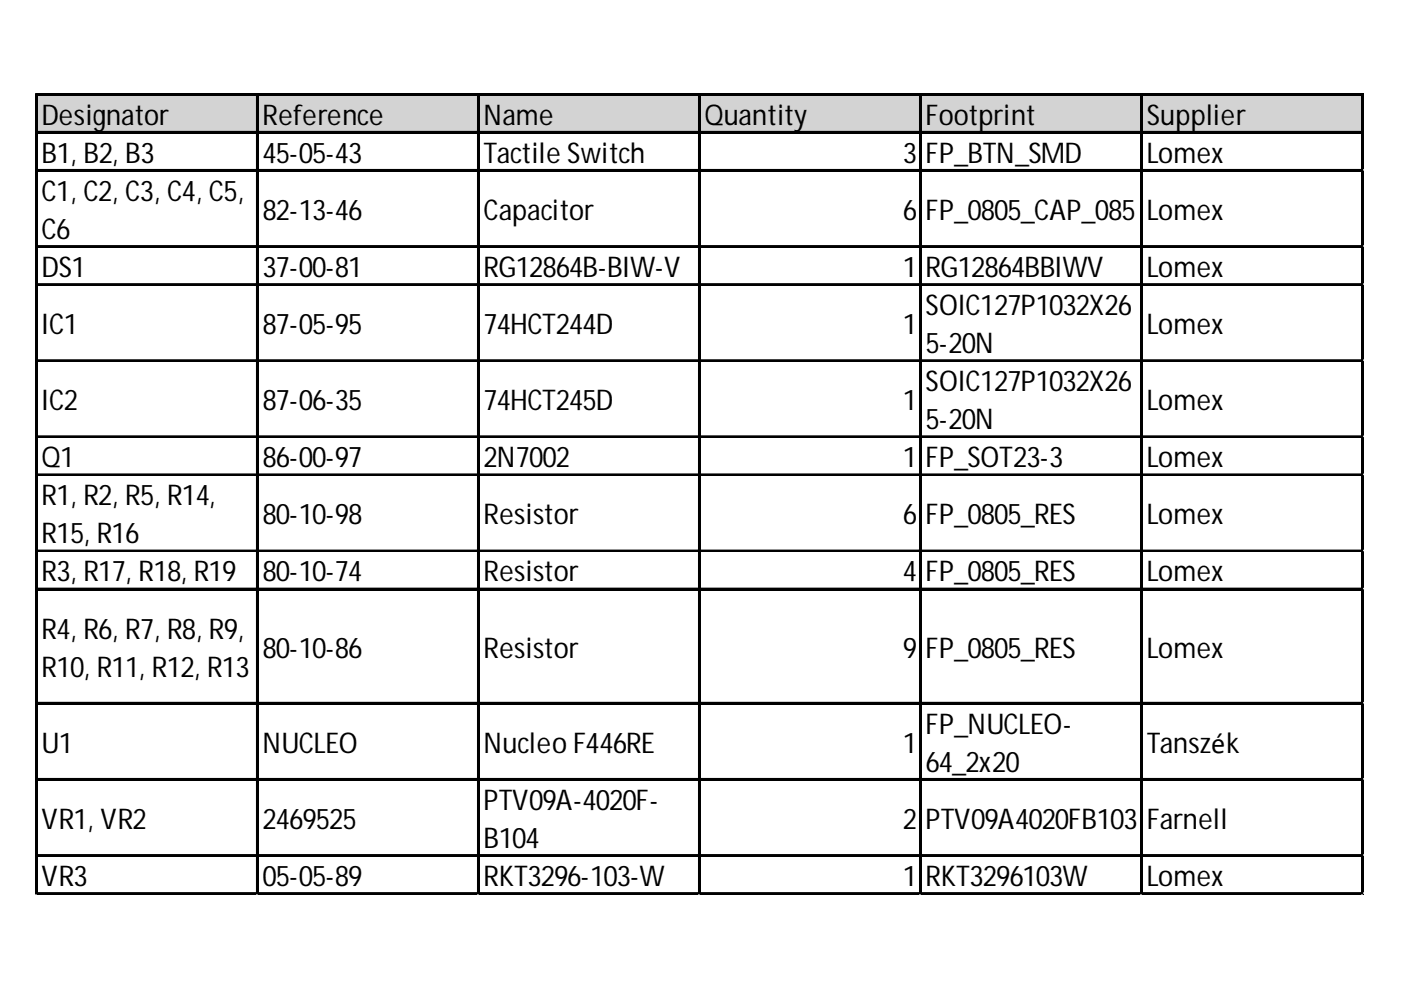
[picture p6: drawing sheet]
<svg xmlns="http://www.w3.org/2000/svg" width="297mm" height="210mm" viewBox="0 0 297 210" stroke-linecap="round" stroke-linejoin="round" font-family="sans-serif">
<defs><g id="words">
<g font-size="6.1">
<text x="8.8" y="26.5">Designator</text>
<text x="55.7" y="26.5">Reference</text>
<text x="102.5" y="26.5">Name</text>
<text x="149.4" y="26.5">Quantity</text>
<text x="196.3" y="26.5">Footprint</text>
<text x="243.1" y="26.5">Supplier</text>
<text x="8.8" y="34.5">B1, B2, B3</text>
<text x="55.7" y="34.5">45-05-43</text>
<text x="102.5" y="34.5">Tactile Switch</text>
<text x="191.4" y="34.5">3</text>
<text x="196.3" y="34.5">FP_BTN_SMD</text>
<text x="243.1" y="34.5">Lomex</text>
<text x="8.8" y="42.6">C1, C2, C3, C4, C5,</text>
<text x="55.7" y="46.6">82-13-46</text>
<text x="102.5" y="46.6">Capacitor</text>
<text x="191.4" y="46.6">6</text>
<text x="196.3" y="46.6">FP_0805_CAP_085</text>
<text x="243.1" y="46.6">Lomex</text>
<text x="8.8" y="50.7">C6</text>
<text x="8.8" y="58.7">DS1</text>
<text x="55.7" y="58.7">37-00-81</text>
<text x="102.5" y="58.7">RG12864B-BIW-V</text>
<text x="191.4" y="58.7">1</text>
<text x="196.3" y="58.7">RG12864BBIWV</text>
<text x="243.1" y="58.7">Lomex</text>
<text x="8.8" y="70.8">IC1</text>
<text x="55.7" y="70.8">87-05-95</text>
<text x="102.5" y="70.8">74HCT244D</text>
<text x="191.4" y="70.8">1</text>
<text x="196.3" y="66.8">SOIC127P1032X26</text>
<text x="243.1" y="70.8">Lomex</text>
<text x="196.3" y="74.9">5-20N</text>
<text x="196.3" y="82.9">SOIC127P1032X26</text>
<text x="8.8" y="87">IC2</text>
<text x="55.7" y="87">87-06-35</text>
<text x="102.5" y="87">74HCT245D</text>
<text x="191.4" y="87">1</text>
<text x="243.1" y="87">Lomex</text>
<text x="196.3" y="91">5-20N</text>
<text x="8.8" y="99.1">Q1</text>
<text x="55.7" y="99.1">86-00-97</text>
<text x="102.5" y="99.1">2N7002</text>
<text x="191.4" y="99.1">1</text>
<text x="196.3" y="99.1">FP_SOT23-3</text>
<text x="243.1" y="99.1">Lomex</text>
<text x="8.8" y="107.2">R1, R2, R5, R14,</text>
<text x="55.7" y="111.2">80-10-98</text>
<text x="102.5" y="111.2">Resistor</text>
<text x="191.4" y="111.2">6</text>
<text x="196.3" y="111.2">FP_0805_RES</text>
<text x="243.1" y="111.2">Lomex</text>
<text x="8.8" y="115.2">R15, R16</text>
<text x="8.8" y="123.3">R3, R17, R18, R19</text>
<text x="55.7" y="123.3">80-10-74</text>
<text x="102.5" y="123.3">Resistor</text>
<text x="191.4" y="123.3">4</text>
<text x="196.3" y="123.3">FP_0805_RES</text>
<text x="243.1" y="123.3">Lomex</text>
<text x="8.8" y="135.4">R4, R6, R7, R8, R9,</text>
<text x="8.8" y="143.5">R10, R11, R12, R13</text>
<text x="55.7" y="139.4">80-10-86</text>
<text x="102.5" y="139.4">Resistor</text>
<text x="191.4" y="139.4">9</text>
<text x="196.3" y="139.4">FP_0805_RES</text>
<text x="243.1" y="139.4">Lomex</text>
<text x="196.3" y="155.6">FP_NUCLEO-</text>
<text x="8.8" y="159.6">U1</text>
<text x="55.7" y="159.6">NUCLEO</text>
<text x="102.5" y="159.6">Nucleo F446RE</text>
<text x="191.4" y="159.6">1</text>
<text x="243.1" y="159.6">Tanszék</text>
<text x="196.3" y="163.6">64_2x20</text>
<text x="102.5" y="171.7">PTV09A-4020F-</text>
<text x="8.8" y="175.7">VR1, VR2</text>
<text x="55.7" y="175.7">2469525</text>
<text x="102.5" y="179.8">B104</text>
<text x="191.4" y="175.7">2</text>
<text x="196.3" y="175.7">PTV09A4020FB103</text>
<text x="243.1" y="175.7">Farnell</text>
<text x="8.8" y="187.9">VR3</text>
<text x="55.7" y="187.9">05-05-89</text>
<text x="102.5" y="187.9">RKT3296-103-W</text>
<text x="191.4" y="187.9">1</text>
<text x="196.3" y="187.9">RKT3296103W</text>
<text x="243.1" y="187.9">Lomex</text>
</g>
</g></defs>
<path d="M8 20.2h281.2v8.2h-281.2z" fill="#d3d3d3"/>
<g fill="none" stroke="#000" stroke-width=".4">
<path d="M7.6 19.9v169.9M7.8 19.9v169.9M8 19.9h281.2M8 20.1h281.2M8 28h281.2M8 28.2h281.2M8 36h281.2M8 36.2h281.2M54.5 20.3v169.5M54.7 20.3v169.5M101.3 20.3v169.5M101.5 20.3v169.5"/>
<path d="M148.2 20.3v169.5M148.4 20.3v169.5M195 20.3v169.5M195.2 20.3v169.5M241.9 20.3v169.5M242.1 20.3v169.5M288.8 20.3v169.5M289 20.3v169.5M8 52.2h281.2M8 52.4h281.2M8 60.2h281.2M8 60.4h281.2"/>
<path d="M8 76.4h281.2M8 76.6h281.2M8 92.5h281.2M8 92.7h281.2M8 100.6h281.2M8 100.8h281.2M8 116.7h281.2M8 116.9h281.2M8 124.8h281.2M8 125h281.2M8 149h281.2M8 149.2h281.2"/>
<path d="M8 165.1h281.2M8 165.3h281.2M8 181.3h281.2M8 181.5h281.2M8 189.4h281.2M8 189.6h281.2"/>
</g>
<path d="M7.6 189.8h.1" fill="none" stroke="#e0e0e0" stroke-width=".4"/>
<path d="M7.6 189.8h.4z" fill="#e0e0e0"/>
<path d="M54.5 189.8h.1" fill="none" stroke="#e0e0e0" stroke-width=".4"/>
<path d="M54.5 189.8h.4z" fill="#e0e0e0"/>
<path d="M101.3 189.8h.1" fill="none" stroke="#e0e0e0" stroke-width=".4"/>
<path d="M101.3 189.8h.4z" fill="#e0e0e0"/>
<path d="M148.2 189.8h.1" fill="none" stroke="#e0e0e0" stroke-width=".4"/>
<path d="M148.2 189.8h.4z" fill="#e0e0e0"/>
<path d="M195 189.8h.1" fill="none" stroke="#e0e0e0" stroke-width=".4"/>
<path d="M195 189.8h.4z" fill="#e0e0e0"/>
<path d="M241.9 189.8h.1" fill="none" stroke="#e0e0e0" stroke-width=".4"/>
<path d="M241.9 189.8h.4z" fill="#e0e0e0"/>
<path d="M288.8 189.8h.1" fill="none" stroke="#e0e0e0" stroke-width=".4"/>
<path d="M288.8 189.8h.4z" fill="#e0e0e0"/>
<path d="M289.2 36h.1" fill="none" stroke="#e0e0e0" stroke-width=".4"/>
<path d="M289.2 36v.4z" fill="#e0e0e0"/>
<path d="M289.2 52.2h.1" fill="none" stroke="#e0e0e0" stroke-width=".4"/>
<path d="M289.2 52.2v.4z" fill="#e0e0e0"/>
<path d="M289.2 60.2h.1" fill="none" stroke="#e0e0e0" stroke-width=".4"/>
<path d="M289.2 60.2v.4z" fill="#e0e0e0"/>
<path d="M289.2 76.4h.1" fill="none" stroke="#e0e0e0" stroke-width=".4"/>
<path d="M289.2 76.4v.4z" fill="#e0e0e0"/>
<path d="M289.2 92.5h.1" fill="none" stroke="#e0e0e0" stroke-width=".4"/>
<path d="M289.2 92.5v.4z" fill="#e0e0e0"/>
<path d="M289.2 100.6h.1" fill="none" stroke="#e0e0e0" stroke-width=".4"/>
<path d="M289.2 100.6v.4z" fill="#e0e0e0"/>
<path d="M289.2 116.7h.1" fill="none" stroke="#e0e0e0" stroke-width=".4"/>
<path d="M289.2 116.7v.4z" fill="#e0e0e0"/>
<path d="M289.2 124.8h.1" fill="none" stroke="#e0e0e0" stroke-width=".4"/>
<path d="M289.2 124.8v.4z" fill="#e0e0e0"/>
<path d="M289.2 149h.1" fill="none" stroke="#e0e0e0" stroke-width=".4"/>
<path d="M289.2 149v.4z" fill="#e0e0e0"/>
<path d="M289.2 165.1h.1" fill="none" stroke="#e0e0e0" stroke-width=".4"/>
<path d="M289.2 165.1v.4z" fill="#e0e0e0"/>
<path d="M289.2 181.3h.1" fill="none" stroke="#e0e0e0" stroke-width=".4"/>
<path d="M289.2 181.3v.4z" fill="#e0e0e0"/>
<path d="M289.2 189.4h.1" fill="none" stroke="#e0e0e0" stroke-width=".4"/>
<path d="M289.2 189.4v.4z" fill="#e0e0e0"/>
<use href="#words"/>
</svg>
